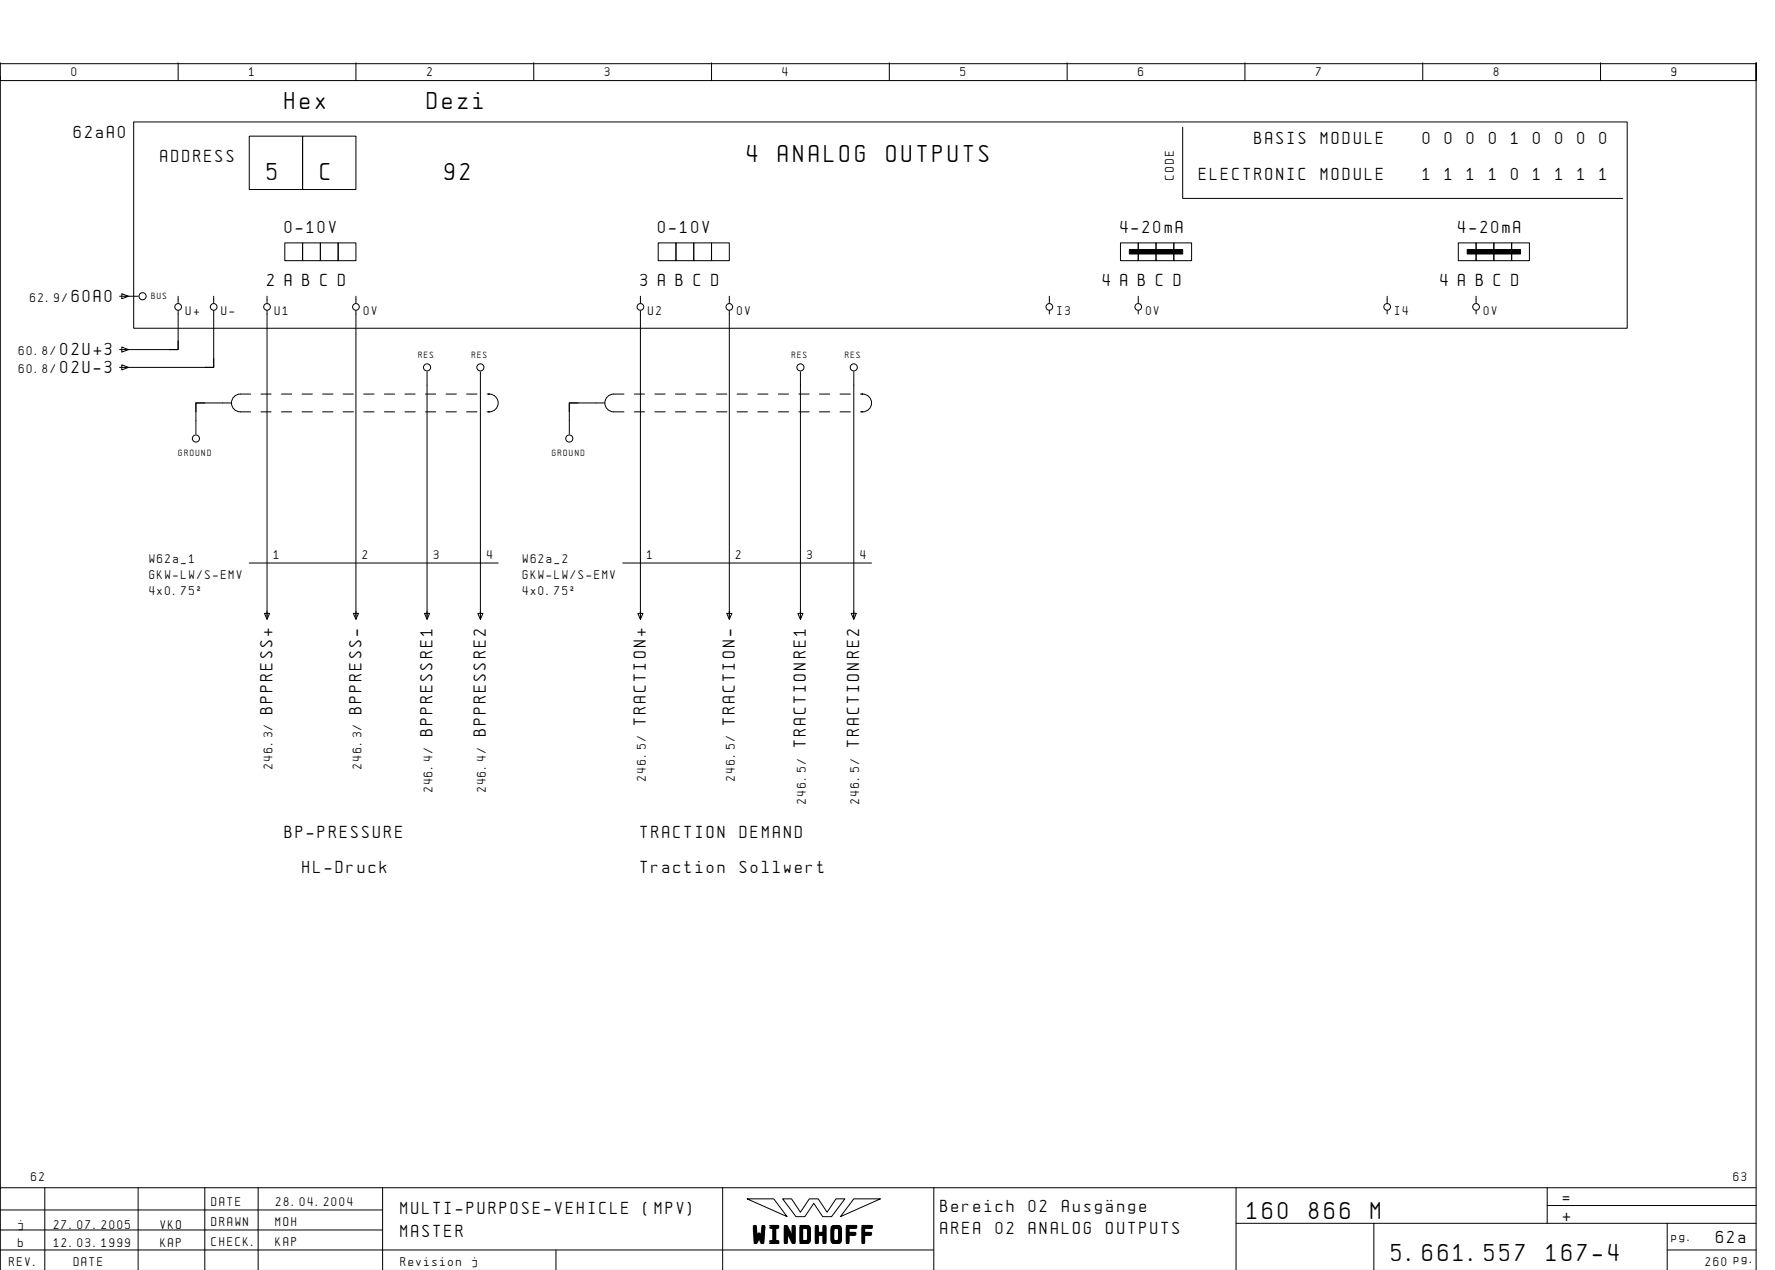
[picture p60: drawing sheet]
<svg xmlns="http://www.w3.org/2000/svg" width="399mm" height="286mm" viewBox="0 0 399 286" stroke-linecap="round" stroke-linejoin="round" font-family="sans-serif">
<defs><g id="words">
<g font-size="4.4">
<text x="64.1" y="24.4">Hex</text>
<text x="96.1" y="24.4">Dezi</text>
<text x="60.1" y="40.4">5</text>
<text x="72.1" y="40.4">C</text>
<text x="100.1" y="40.4">92</text>
<text x="168.1" y="36.4">4</text>
<text x="175" y="36.4">ANALOG</text>
<text x="199.4" y="36.4">OUTPUTS</text>
<text x="280.6" y="274.1">160</text>
<text x="294.5" y="274.1">866</text>
<text x="308.4" y="274.1">M</text>
<text x="169.5" y="279.3">WINDHOFF</text>
<text x="313.1" y="283.6">5.661.557</text>
<text x="347.9" y="283.6">167-4</text>
</g>
<g font-size="3.1">
<text x="16.6" y="30.9">62aA0</text>
<text x="282.2" y="32.4">BASIS</text>
<text x="297.2" y="32.4">MODULE</text>
<text x="320.1" y="32.4">0</text>
<text x="325.1" y="32.4">0</text>
<text x="330" y="32.4">0</text>
<text x="335" y="32.4">0</text>
<text x="340" y="32.4">1</text>
<text x="345" y="32.4">0</text>
<text x="349.9" y="32.4">0</text>
<text x="354.9" y="32.4">0</text>
<text x="359.9" y="32.4">0</text>
<text x="36.1" y="36.4">ADDRESS</text>
<text x="269.8" y="40.4">ELECTRONIC</text>
<text x="297.2" y="40.4">MODULE</text>
<text x="320.1" y="40.4">1</text>
<text x="325.1" y="40.4">1</text>
<text x="330" y="40.4">1</text>
<text x="335" y="40.4">1</text>
<text x="340" y="40.4">0</text>
<text x="345" y="40.4">1</text>
<text x="349.9" y="40.4">1</text>
<text x="354.9" y="40.4">1</text>
<text x="359.9" y="40.4">1</text>
<text x="64.1" y="52.4">0-10V</text>
<text x="148.1" y="52.4">0-10V</text>
<text x="252.1" y="52.4">4-20mA</text>
<text x="328.1" y="52.4">4-20mA</text>
<text x="60.1" y="64.4">2 A B C D</text>
<text x="144.1" y="64.4">3 A B C D</text>
<text x="248.1" y="64.4">4 A B C D</text>
<text x="324.1" y="64.4">4 A B C D</text>
<text x="16.1" y="67.9">60A0</text>
<text x="13.6" y="79.9">02U+3</text>
<text x="13.6" y="83.9">02U-3</text>
<text x="61.3" y="160.5" transform="rotate(-90 61.3 160.5)">BPPRESS+</text>
<text x="81.3" y="160.5" transform="rotate(-90 81.3 160.5)">BPPRESS-</text>
<text x="97.3" y="165.5" transform="rotate(-90 97.3 165.5)">BPPRESSRE1</text>
<text x="109.3" y="165.5" transform="rotate(-90 109.3 165.5)">BPPRESSRE2</text>
<text x="145.3" y="163" transform="rotate(-90 145.3 163)">TRACTION+</text>
<text x="165.3" y="163" transform="rotate(-90 165.3 163)">TRACTION-</text>
<text x="181.3" y="168" transform="rotate(-90 181.3 168)">TRACTIONRE1</text>
<text x="193.3" y="168" transform="rotate(-90 193.3 168)">TRACTIONRE2</text>
<text x="64.1" y="188.4">BP-PRESSURE</text>
<text x="144.1" y="188.4">TRACTION</text>
<text x="166.5" y="188.4">DEMAND</text>
<text x="68.1" y="196.4">HL-Druck</text>
<text x="144.1" y="196.4">Traction</text>
<text x="166.5" y="196.4">Sollwert</text>
<text x="90.1" y="273.1">MULTI-PURPOSE-VEHICLE</text>
<text x="144.8" y="273.1">(MPV)</text>
<text x="211.6" y="272.6">Bereich</text>
<text x="231.5" y="272.6">02</text>
<text x="238.9" y="272.6">AusgÑnge</text>
<text x="351.6" y="270.6">=</text>
<text x="351.6" y="274.6">+</text>
<text x="90.1" y="278.1">MASTER</text>
<text x="211.6" y="277.6">AREA</text>
<text x="224" y="277.6">02</text>
<text x="231.5" y="277.6">ANALOG</text>
<text x="248.9" y="277.6">OUTPUTS</text>
<text x="386.1" y="279.6">62a</text>
</g>
<g font-size="2.3">
<text x="16.1" y="17.1">0</text>
<text x="56.1" y="17.1">1</text>
<text x="96.1" y="17.1">2</text>
<text x="136.1" y="17.1">3</text>
<text x="176.1" y="17.1">4</text>
<text x="216.1" y="17.1">5</text>
<text x="256.1" y="17.1">6</text>
<text x="296.1" y="17.1">7</text>
<text x="336.1" y="17.1">8</text>
<text x="376.1" y="17.1">9</text>
<text x="264.1" y="40.4" transform="rotate(-90 264.1 40.4)">CODE</text>
<text x="6.8" y="67.9">62.9/</text>
<text x="41.8" y="70.9">U+</text>
<text x="49.8" y="70.9">U-</text>
<text x="61.8" y="70.9">U1</text>
<text x="81.8" y="70.9">0V</text>
<text x="145.8" y="70.9">U2</text>
<text x="165.8" y="70.9">0V</text>
<text x="237.8" y="70.9">I3</text>
<text x="257.8" y="70.9">0V</text>
<text x="313.8" y="70.9">I4</text>
<text x="333.8" y="70.9">0V</text>
<text x="4.2" y="79.9">60.8/</text>
<text x="4.2" y="83.9">60.8/</text>
<text x="61.6" y="125.6">1</text>
<text x="81.6" y="125.6">2</text>
<text x="97.6" y="125.6">3</text>
<text x="109.6" y="125.6">4</text>
<text x="145.6" y="125.6">1</text>
<text x="165.6" y="125.6">2</text>
<text x="181.6" y="125.6">3</text>
<text x="193.6" y="125.6">4</text>
<text x="33.6" y="126.6">W62a_1</text>
<text x="33.6" y="130.2">GKW-LW/S-EMV</text>
<text x="117.6" y="126.6">W62a_2</text>
<text x="117.6" y="130.2">GKW-LW/S-EMV</text>
<text x="33.6" y="133.8">4x0.75˝</text>
<text x="117.6" y="133.8">4x0.75˝</text>
<text x="61.3" y="173" transform="rotate(-90 61.3 173)">246.3/</text>
<text x="81.3" y="173" transform="rotate(-90 81.3 173)">246.3/</text>
<text x="97.3" y="178.2" transform="rotate(-90 97.3 178.2)">246.4/</text>
<text x="109.3" y="178.2" transform="rotate(-90 109.3 178.2)">246.4/</text>
<text x="145.3" y="175.6" transform="rotate(-90 145.3 175.6)">246.5/</text>
<text x="165.3" y="175.6" transform="rotate(-90 165.3 175.6)">246.5/</text>
<text x="181.3" y="180.8" transform="rotate(-90 181.3 180.8)">246.5/</text>
<text x="193.3" y="180.8" transform="rotate(-90 193.3 180.8)">246.5/</text>
<text x="7" y="265.6">62</text>
<text x="390" y="265.6">63</text>
<text x="47.6" y="271.1">DATE</text>
<text x="47.6" y="275.6">DRAWN</text>
<text x="62" y="275.6">MOH</text>
<text x="62.1" y="271.1">28.04.2004</text>
<text x="4.1" y="276.4">j</text>
<text x="4.1" y="280.4">b</text>
<text x="12.1" y="276.4">27.07.2005</text>
<text x="12.1" y="280.4">12.03.1999</text>
<text x="36.1" y="276.4">VKO</text>
<text x="36.1" y="280.4">KAP</text>
<text x="47.6" y="280.1">CHECK.</text>
<text x="62" y="280.1">KAP</text>
<text x="376.1" y="279.1">pg.</text>
<text x="2.1" y="284.6">REV.</text>
<text x="16.6" y="284.6">DATE</text>
<text x="90.1" y="284.6">Revision</text>
<text x="106.2" y="284.6">j</text>
<text x="383.7" y="284.6">260 pg.</text>
</g>
<g font-size="1.6">
<text x="34.1" y="67.3">BUS</text>
<text x="94.1" y="80.6">RES</text>
<text x="106.1" y="80.6">RES</text>
<text x="178.1" y="80.6">RES</text>
<text x="190.1" y="80.6">RES</text>
<text x="40.2" y="102.6">GROUND</text>
<text x="124.2" y="102.6">GROUND</text>
</g>
</g></defs>
<g fill="none" stroke="#000" stroke-width=".22">
<path d="M.1 14.1v4h395v-4v271.6M.1 17.1v250M.1 14.3h395M40.1 14.1v4M80.1 14.1v4M120.1 14.1v4M160.1 14.1v4M200.1 14.1v4M240.1 14.1v4M280.1 14.1v4M320.1 14.1v4M360.1 14.1v4"/>
<path d="M30.1 27.4h336v46.4h-336zM56.1 30.6h12v12h-12zM68.1 30.6h12v12h-12zM266.1 28.6v16h99M64.1 54.6h4v4h-4zM68.1 54.6h4v4h-4zM72.1 54.6h4v4h-4zM76.1 54.6h4v4h-4zM148.1 54.6h4v4h-4zM152.1 54.6h4v4h-4zM156.1 54.6h4v4h-4zM160.1 54.6h4v4h-4z"/>
<path d="M252.1 54.6h4v4h-4zM256.1 54.6h4v4h-4zM260.1 54.6h4v4h-4zM264.1 54.6h4v4h-4zM328.1 54.6h4v4h-4zM332.1 54.6h4v4h-4zM336.1 54.6h4v4h-4zM340.1 54.6h4v4h-4zM26.9 66.6h4.2M26.9 78.6h1.8M27.4 66l1.5 .6-1.5 .6zM27.4 78l1.5 .6-1.5 .6z"/>
<path d="M40.1 69.8v8.8h-12M40.1 66.6v1.6M40.1 76.6v2h-2M48.1 69.8v12.8h-20M48.1 66.6v1.6M60.1 66.6v1.6M60.1 69.8v69.4M80.1 66.6v1.6M80.1 69.8v69.4M144.1 66.6v1.6M144.1 69.8v69.4M164.1 66.6v1.6"/>
<path d="M164.1 69.8v69.4M236.1 66.6v1.6M236.1 69.8v.8M256.1 66.6v1.6M256.1 69.8v.8M312.1 66.6v1.6M312.1 69.8v.8M332.1 66.6v1.6M332.1 69.8v.8M26.9 82.6h1.8M27.4 82l1.5 .6-1.5 .6zM46.1 90.6h-2v2"/>
<path d="M48.1 80.6v2h-2M52.1 90.6h-8v7M56.4 88.6h-2.3a2 2 0 0 0-2 2 2 2 0 0 0 2 2h2.3M58.7 92.6h2.3M58.7 88.6h2.3M63.3 92.6h2.3M63.3 88.6h2.3M67.9 92.6h2.4M67.9 88.6h2.4M72.6 92.6h2.3M72.6 88.6h2.3M77.2 92.6h2.3"/>
<path d="M77.2 88.6h2.3M81.8 92.6h2.3M81.8 88.6h2.3M86.5 92.6h2.3M86.5 88.6h2.3M91.1 92.6h2.3M91.1 88.6h2.3M95.7 92.6h2.3M95.7 88.6h2.3M96.1 83.6v55.6M100.4 92.6h2.3M100.4 88.6h2.3"/>
<path d="M105 92.6h2.3M105 88.6h2.3M108.1 83.6v55.6M109.6 92.6h.5h-.2M109.6 88.6h.5h-.2M110.1 88.6a2 2 0 0 1 2 2 2 2 0 0 1-2 2M130.1 90.6h-2v2M136.1 90.6h-8v7M140.4 88.6h-2.3a2 2 0 0 0-2 2 2 2 0 0 0 2 2h2.3M142.7 92.6h2.3M142.7 88.6h2.3M147.3 92.6h2.3"/>
<path d="M147.3 88.6h2.3M151.9 92.6h2.4M151.9 88.6h2.4M156.6 92.6h2.3M156.6 88.6h2.3M161.2 92.6h2.3M161.2 88.6h2.3M165.8 92.6h2.4M165.8 88.6h2.4M170.5 92.6h2.3M170.5 88.6h2.3M175.1 92.6h2.3"/>
<path d="M175.1 88.6h2.3M179.7 92.6h2.3M179.7 88.6h2.3M180.1 83.6v55.6M184.4 92.6h2.3M184.4 88.6h2.3M189 92.6h2.3M189 88.6h2.3M192.1 83.6v55.6M193.6 92.6h.5h-.2M193.6 88.6h.5h-.2M194.1 88.6a2 2 0 0 1 2 2 2 2 0 0 1-2 2"/>
<path d="M56.1 126.6h56M59.5 138h1.2l-.6 1.3zM79.5 138h1.2l-.6 1.3zM95.5 138h1.2l-.6 1.3zM107.5 138h1.2l-.6 1.3zM140.1 126.6h56M143.5 138h1.2l-.6 1.3zM163.5 138h1.2l-.6 1.3zM179.5 138h1.1l-.5 1.3zM191.5 138h1.2l-.6 1.3zM10.1 267.1v18.5M31.1 267.1v18.5"/>
<path d="M46.1 267.1v18.6M58.1 267.1v18.6M86.1 272.1h-86M86.1 276.6h-86M86.1 267.1v18.6M162.6 267.1v18.6M168.1 269.6h6l3 4zM176.1 269.6h2l2 3 2-3h2l2 3 2-3h2l-3 4h-2l-2-3-2 3h-2zM192.1 269.6h6l-9 4zM210.1 267.1v18.6M278.1 275.1h117M278.1 267.1v18.6"/>
<path d="M309.1 275.1v10.6M348.1 271.1h47M348.1 267.1v8M375.1 275.1v10.6M395.1 267.1h-395v18.6M125.1 281.1v4.6M210.1 281.1h-210M375.1 281.1h20"/>
<circle cx="32.1" cy="66.6" r=".8"/>
<circle cx="40.1" cy="69" r=".75"/>
<circle cx="48.1" cy="69" r=".75"/>
<circle cx="60.1" cy="69" r=".75"/>
<circle cx="80.1" cy="69" r=".75"/>
<circle cx="144.1" cy="69" r=".75"/>
<circle cx="164.1" cy="69" r=".75"/>
<circle cx="236.1" cy="69" r=".75"/>
<circle cx="256.1" cy="69" r=".75"/>
<circle cx="312.1" cy="69" r=".75"/>
<circle cx="332.1" cy="69" r=".75"/>
<circle cx="44.1" cy="98.6" r=".8"/>
<circle cx="96.1" cy="82.6" r=".8"/>
<circle cx="108.1" cy="82.6" r=".8"/>
<circle cx="128.1" cy="98.6" r=".8"/>
<circle cx="180.1" cy="82.6" r=".8"/>
<circle cx="192.1" cy="82.6" r=".8"/>
</g>
<path d="M254.1 56.1h12v1h-12zM330.1 56.1h12v1h-12z" fill="#000" stroke="#000" stroke-width=".22"/>
<use href="#words"/>
</svg>
